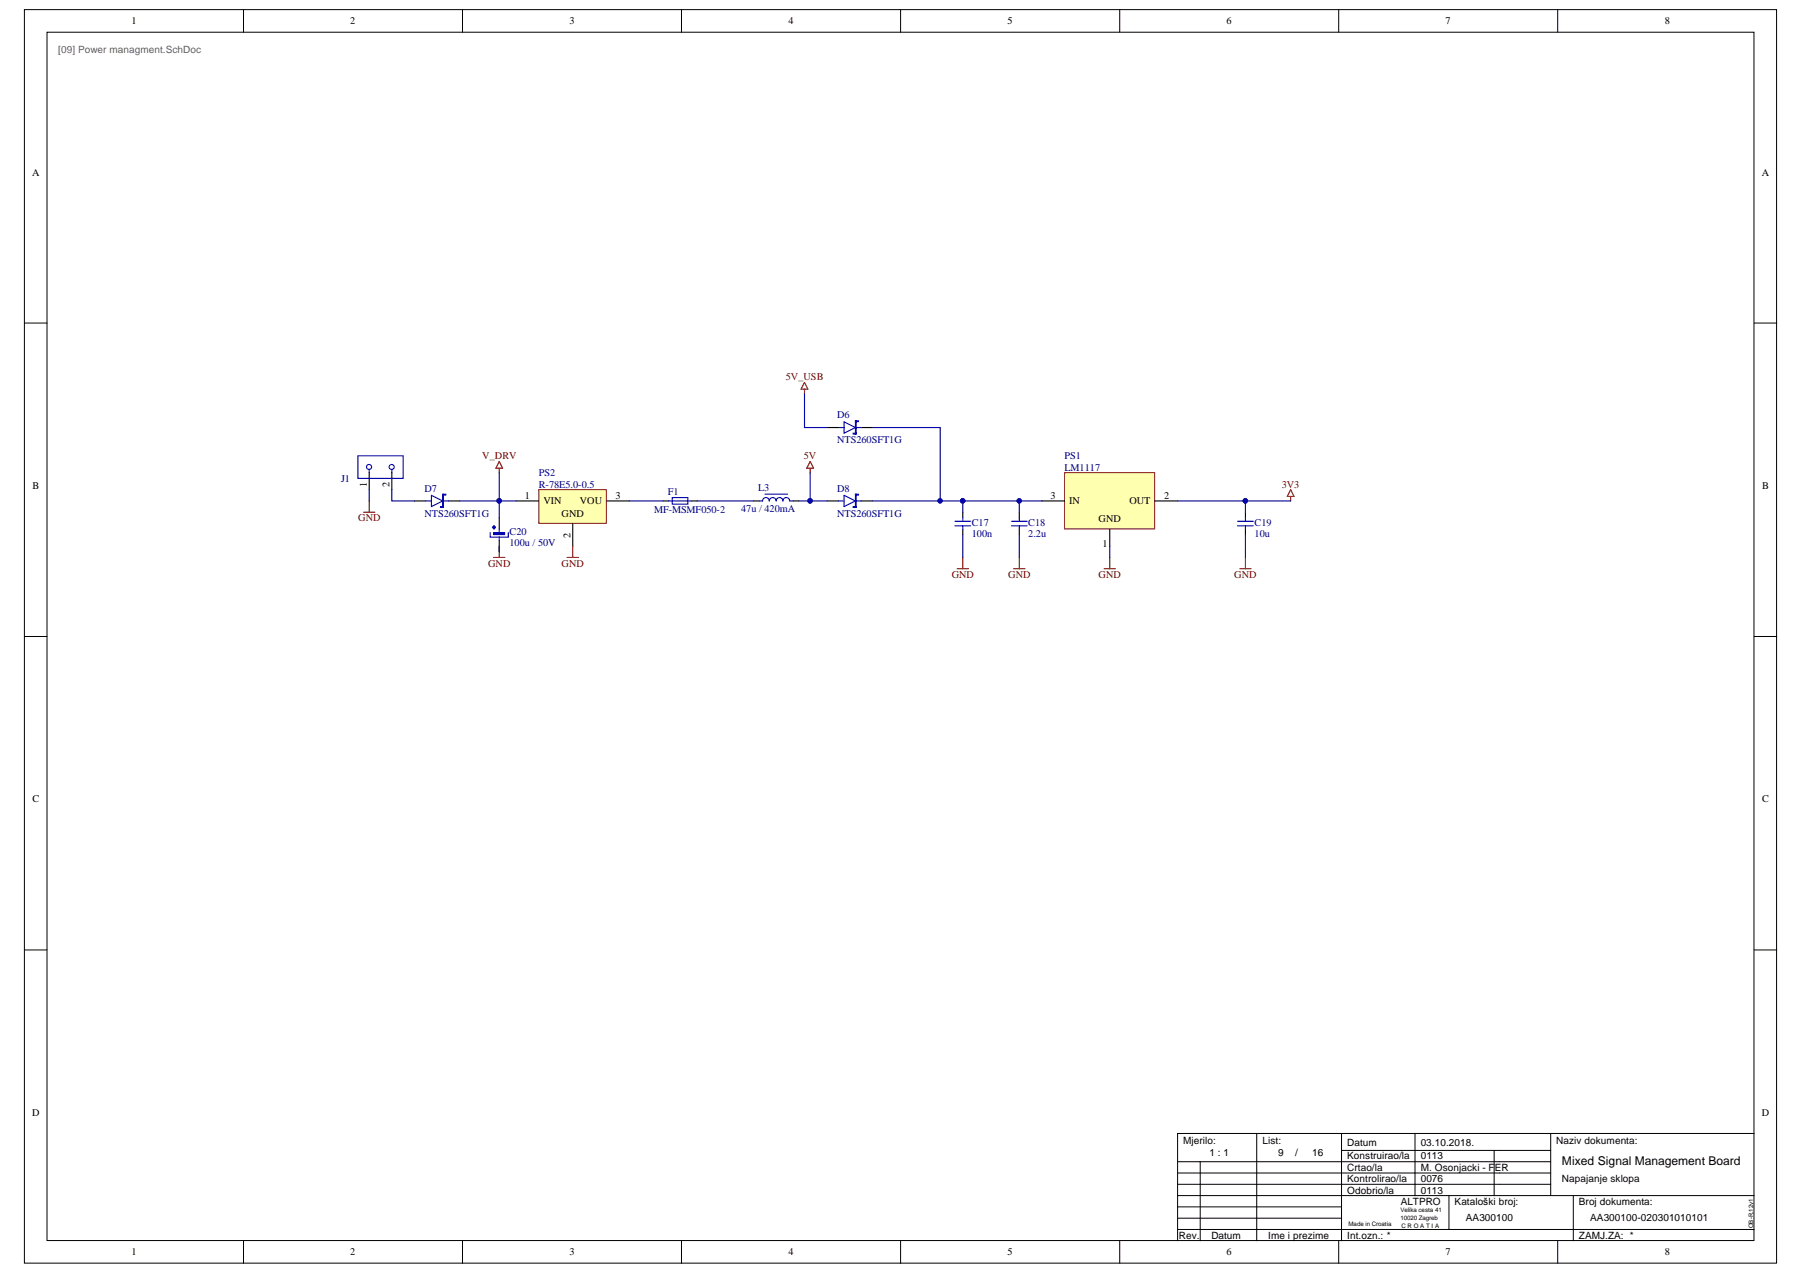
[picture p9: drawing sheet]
<svg xmlns="http://www.w3.org/2000/svg" width="297mm" height="210mm" viewBox="0 0 297 210" stroke-linecap="round" stroke-linejoin="round" font-family="sans-serif">
<defs><g id="words">
<text font-size="2" x="257.2" y="191.8">Mixed Signal Management Board</text>
<g font-size="1.7">
<text x="21.7" y="4">1</text>
<text x="57.7" y="4">2</text>
<text x="93.7" y="4">3</text>
<text x="129.8" y="4">4</text>
<text x="165.9" y="4">5</text>
<text x="202" y="4">6</text>
<text x="238" y="4">7</text>
<text x="274.1" y="4">8</text>
<text x="5.3" y="28.9">A</text>
<text x="290.1" y="28.9">A</text>
<text x="5.3" y="80.5">B</text>
<text x="60.4" y="80.1" transform="rotate(-90 60.4 80.1)">1</text>
<text x="64.1" y="80.1" transform="rotate(-90 64.1 80.1)">2</text>
<text x="86.4" y="82.1">1</text>
<text x="89.5" y="83">VIN</text>
<text x="95.5" y="83">VOU</text>
<text x="101.4" y="82.1">3</text>
<text x="172.9" y="82.1">3</text>
<text x="176" y="83">IN</text>
<text x="186" y="83">OUT</text>
<text x="191.7" y="82.1">2</text>
<text x="290.1" y="80.5">B</text>
<text x="92.5" y="85.1">GND</text>
<text x="94" y="88.5" transform="rotate(-90 94 88.5)">2</text>
<text x="180.9" y="86">GND</text>
<text x="181.5" y="90.1">1</text>
<text x="5.3" y="132.1">C</text>
<text x="290.1" y="132.1">C</text>
<text x="5.3" y="183.7">D</text>
<text x="290.1" y="183.7">D</text>
<text x="21.7" y="206.7">1</text>
<text x="57.7" y="206.7">2</text>
<text x="93.7" y="206.7">3</text>
<text x="129.8" y="206.7">4</text>
<text x="165.9" y="206.7">5</text>
<text x="202" y="206.7">6</text>
<text x="238" y="206.7">7</text>
<text x="274.1" y="206.7">8</text>
</g>
<g font-size="1.7" fill="#800000">
<text x="129.4" y="62.6">5V_USB</text>
<text x="79.4" y="75.6">V_DRV</text>
<text x="132.4" y="75.6">5V</text>
<text x="211" y="80.3">3V3</text>
<text x="59" y="85.8">GND</text>
<text x="80.4" y="93.3">GND</text>
<text x="92.5" y="93.3">GND</text>
<text x="156.7" y="95.1">GND</text>
<text x="166" y="95.1">GND</text>
<text x="180.9" y="95.1">GND</text>
<text x="203.2" y="95.1">GND</text>
</g>
<g font-size="1.7" fill="#000080">
<text x="137.9" y="68.9">D6</text>
<text x="137.9" y="73">NTS260SFT1G</text>
<text x="175.3" y="75.6">PS1</text>
<text x="175.3" y="77.5">LM1117</text>
<text x="56.2" y="79.3">J1</text>
<text x="69.9" y="81">D7</text>
<text x="88.7" y="78.4">PS2</text>
<text x="88.7" y="80.3">R-78E5.0-0.5</text>
<text x="109.9" y="81.6">F1</text>
<text x="124.8" y="80.8">L3</text>
<text x="137.9" y="81">D8</text>
<text x="69.9" y="85.1">NTS260SFT1G</text>
<text x="83.9" y="88.1">C20</text>
<text x="83.9" y="89.9">100u / 50V</text>
<text x="107.7" y="84.5">MF-MSMF050-2</text>
<text x="122" y="84.4">47u / 420mA</text>
<text x="137.9" y="85.1">NTS260SFT1G</text>
<text x="160" y="86.6">C17</text>
<text x="160" y="88.4">100n</text>
<text x="169.3" y="86.6">C18</text>
<text x="169.3" y="88.4">2.2u</text>
<text x="206.6" y="86.6">C19</text>
<text x="206.6" y="88.4">10u</text>
</g>
<text font-size="1.6" fill="#606060" x="9.6" y="8.7">[09] Power managment.SchDoc</text>
<g font-size="1.6">
<text x="194.8" y="188.3">Mjerilo:</text>
<text x="199.1" y="190.3">1 : 1</text>
<text x="207.9" y="188.3">List:</text>
<text x="210.5" y="190.3">9</text>
<text x="213.2" y="190.3">/</text>
<text x="216" y="190.3">16</text>
<text x="221.8" y="188.7">Datum</text>
<text x="221.8" y="190.9">Konstruirao/la</text>
<text x="233.9" y="188.7">03.10.2018.</text>
<text x="233.9" y="190.9">0113</text>
<text x="256.3" y="188.3">Naziv dokumenta:</text>
<text x="221.8" y="192.7">Crtao/la</text>
<text x="221.8" y="194.6">Kontrolirao/la</text>
<text x="221.8" y="196.5">Odobrio/la</text>
<text x="233.9" y="194.6">0076</text>
<text x="233.9" y="192.7">M. Osonjacki - FER</text>
<text x="233.9" y="196.5">0113</text>
<text x="257.2" y="194.6">Napajanje sklopa</text>
<text x="194.1" y="203.9">Rev.</text>
<text x="199.5" y="203.9">Datum</text>
<text x="208.8" y="203.9">Ime i prezime</text>
<text x="221.8" y="203.9">Int.ozn.: *</text>
<text x="230.6" y="198.4">ALTPRO</text>
<text x="239.5" y="198.4">Kataloški broj:</text>
<text x="241.4" y="200.9">AA300100</text>
<text x="260" y="198.4">Broj dokumenta:</text>
<text x="260" y="203.9">ZAMJ.ZA: *</text>
<text x="261.8" y="200.9">AA300100-020301010101</text>
</g>
<g font-size="1">
<text x="222" y="201.8">Made in Croatia</text>
<text x="230.6" y="199.6">Velika cesta 41</text>
<text x="230.6" y="200.9">10020 Zagreb</text>
<text x="230.8" y="202.2">C R O A T I A</text>
<text x="288.6" y="202.2" transform="rotate(-90 288.6 202.2)">OB-R.12v1</text>
</g>
</g></defs>
<g fill="#fff" stroke="#000" stroke-width=".16">
<path d="M4 1.6h288.5v206.4h-288.5z"/>
<path d="M7.7 5.3h281.1v198.9h-281.1z"/>
</g>
<g fill="none" stroke="#000" stroke-width=".16">
<path d="M40.1 1.6v3.7M76.2 1.6v3.7M112.2 1.6v3.7M148.3 1.6v3.7M184.4 1.6v3.7M220.4 1.6v3.7M256.5 1.6v3.7M4 53.2h3.7M288.8 53.2h3.8M4 104.8h3.7M288.8 104.8h3.8M4 156.4h3.7"/>
<path d="M288.8 156.4h3.8M193.9 191.3h3.7v13M193.9 198.7h27M193.9 195h61.4M193.9 193.1h61.4M197.6 191.3h57.7M206.9 186.6v17.7M220.9 186.6v17.7M220.9 189.4h34.4M233 186.6v10.2h-39.1M233 196.8h55.8M238.6 196.8v5.6"/>
<path d="M246 189.4v7.4M255.3 186.6v10.2M259.1 196.8v7.5M288.8 186.6h-94.9v17.7M40.1 204.3v3.7M76.2 204.3v3.7M112.2 204.3v3.7M148.3 204.3v3.7M184.4 204.3v3.7M193.9 202.4h94.9M193.9 200.5h27M220.4 204.3v3.7"/>
<path d="M256.5 204.3v3.7"/>
</g>
<path d="M109.2 82.5h.9M113.8 82.5h1M124.1 82.5h.9M130.6 82.5h.9" fill="none" stroke="#000" stroke-width=".19"/>
<path d="M110.1 82.5h.8M113.1 82.5h.7M125 82.5h.6M126 81.4h3.7M126.7 82.5a.55 .55 0 0 0-.6-.6 .55 .55 0 0 0-.5 .6M127.8 82.5a.56 .56 0 0 0-.6-.6 .56 .56 0 0 0-.5 .6M128.9 82.5a.56 .56 0 0 0-.5-.6 .56 .56 0 0 0-.6 .6M130 82.5a.56 .56 0 0 0-.5-.6 .56 .56 0 0 0-.6 .6M130 82.5h.6" fill="none" stroke="#00f" stroke-width=".19"/>
<path d="M110.7 81.9h2.6v1.1h-2.6z" fill="#fff" stroke="#00f" stroke-width=".19"/>
<path d="M110.7 82.5h2.6" fill="none" stroke="#00f" stroke-width=".19"/>
<path d="M88.7 80.6h11.1v5.6h-11.1z" fill="#ffffb0" stroke="#800000" stroke-width=".16"/>
<path d="M85 82.5h3.7M94.3 86.2v3.7M99.9 82.5h3.7M158.5 84.3v1M158.5 87.1v1" fill="none" stroke="#000" stroke-width=".19"/>
<path d="M82.2 76l.6 1.1h-1.2zM82.2 77.1v.7M93.4 91.8h1.8M94.3 89.9v1.9" fill="none" stroke="#800000" stroke-width=".19"/>
<path d="M157.2 85.8h2.6M157.2 86.6h2.6M158.5 85.3v.5M158.5 86.6v.5" fill="none" stroke="#00f" stroke-width=".19"/>
<path d="M58.9 75h7.5v3.8h-7.5z" fill-rule="evenodd" fill="#fff"/>
<g fill="none" stroke="#00f" stroke-width=".19">
<path d="M58.9 75h7.5v3.8h-7.5zM60.8 76.5a.41 .41 0 0 0-.4 .5 .41 .41 0 0 0 .7 .1 .41 .41 0 0 0-.3-.6M60.8 77.3v.5M64.5 76.5a.41 .41 0 0 0-.4 .5 .41 .41 0 0 0 .7 .1 .41 .41 0 0 0-.2-.6M64.5 77.3v.5M138.1 70.4h.9M139 69.5l1.8 .9-1.8 .9zM140.8 70.4h1M70.1 82.5h.9M71 81.5l1.9 1-1.9 .9zM72.9 82.5h.9M80.7 87.7v.7h3v-.7"/>
<path d="M82.2 87.1v.8M82.2 88.4v.6M138.1 82.5h.9M139 81.5l1.8 1-1.8 .9zM140.8 82.5h1M203.8 85.8h2.6M203.8 86.6h2.6M205.1 85.3v.5M205.1 86.6v.5"/>
</g>
<path d="M60.8 77.8v2.8M64.5 77.8v2.8M136.2 70.4h1.9M141.8 70.4h1.8M68.2 82.5h1.9M73.8 82.5h1.9M82.2 85.3v1.8M82.2 89v1.8M136.2 82.5h1.9M141.8 82.5h1.8M205.1 84.3v1M205.1 87.1v1" fill="none" stroke="#000" stroke-width=".19"/>
<path d="M132.5 62.9l.5 1.2h-1.1zM132.5 64.1v.7M133.4 76l.6 1.1h-1.2zM133.4 77.1v.7M59.9 84.3h1.8M60.8 82.5v1.8M81.3 91.8h1.8M82.2 89.9v1.9M157.6 93.6h1.9M158.5 91.8v1.8M212.5 80.6l.6 1.1h-1.1zM212.5 81.7v.8" fill="none" stroke="#800000" stroke-width=".19"/>
<g fill="#00f" stroke="#00f" stroke-width=".16">
<path d="M81.3 87.7h1.8v.3h-1.8z"/>
<path d="M81.1 86.7h.5v.2h-.5z"/>
<path d="M81.3 86.6h.1v.5h-.1z"/>
<path d="M72.9 81.4h.1v2.2h-.1z"/>
<path d="M72.5 83.4h.5v.2h-.5z"/>
<path d="M72.9 81.4h.5v.1h-.5z"/>
<path d="M140.8 69.3h.2v2.2h-.2z"/>
<path d="M140.5 71.3h.5v.2h-.5z"/>
<path d="M140.8 69.3h.6v.1h-.6z"/>
<path d="M140.8 81.4h.2v2.2h-.2z"/>
<path d="M140.5 83.4h.5v.2h-.5z"/>
<path d="M140.8 81.4h.6v.1h-.6z"/>
</g>
<path d="M175.3 77.8h14.8v9.3h-14.8z" fill="#ffffb0" stroke="#800000" stroke-width=".16"/>
<path d="M167.8 84.3v1M167.8 87.1v1M171.6 82.5h3.7M182.7 87.1v2.8M190.2 82.5h3.7" fill="none" stroke="#000" stroke-width=".19"/>
<path d="M166.9 93.6h1.9M167.8 91.8v1.8M181.8 93.6h1.9M182.7 91.8v1.8M204.1 93.6h1.9M205.1 91.8v1.8" fill="none" stroke="#800000" stroke-width=".19"/>
<g fill="none" stroke="#000080" stroke-width=".19">
<path d="M82.2 77.8v4.7h2.8M132.5 64.8v5.6h3.7M133.4 77.8v4.7M143.6 70.4h11.2v12.1h3.7M60.8 80.6v1.9M64.5 80.6v1.9h3.7M75.7 82.5h6.5v2.8M82.2 89.9v.9M103.6 82.5h5.6M114.8 82.5h9.3M131.5 82.5h4.7M143.6 82.5h11.2"/>
<path d="M158.5 82.5h13.1M158.5 82.5v1.8M158.5 88.1v3.7M167.8 82.5v1.8M167.8 88.1v3.7M182.7 89.9v1.9M193.9 82.5h18.6M205.1 82.5v1.8M205.1 88.1v3.7"/>
</g>
<g fill="#000080" stroke="#000080" stroke-width=".16">
<circle cx="205" cy="82.5" r=".35"/>
<circle cx="158.5" cy="82.5" r=".35"/>
<circle cx="82.2" cy="82.5" r=".35"/>
<circle cx="133.4" cy="82.5" r=".35"/>
<circle cx="154.8" cy="82.5" r=".35"/>
<circle cx="167.8" cy="82.5" r=".35"/>
</g>
<path d="M166.5 85.8h2.6M166.5 86.6h2.6M167.8 85.3v.5M167.8 86.6v.5" fill="none" stroke="#00f" stroke-width=".19"/>
<use href="#words"/>
</svg>
